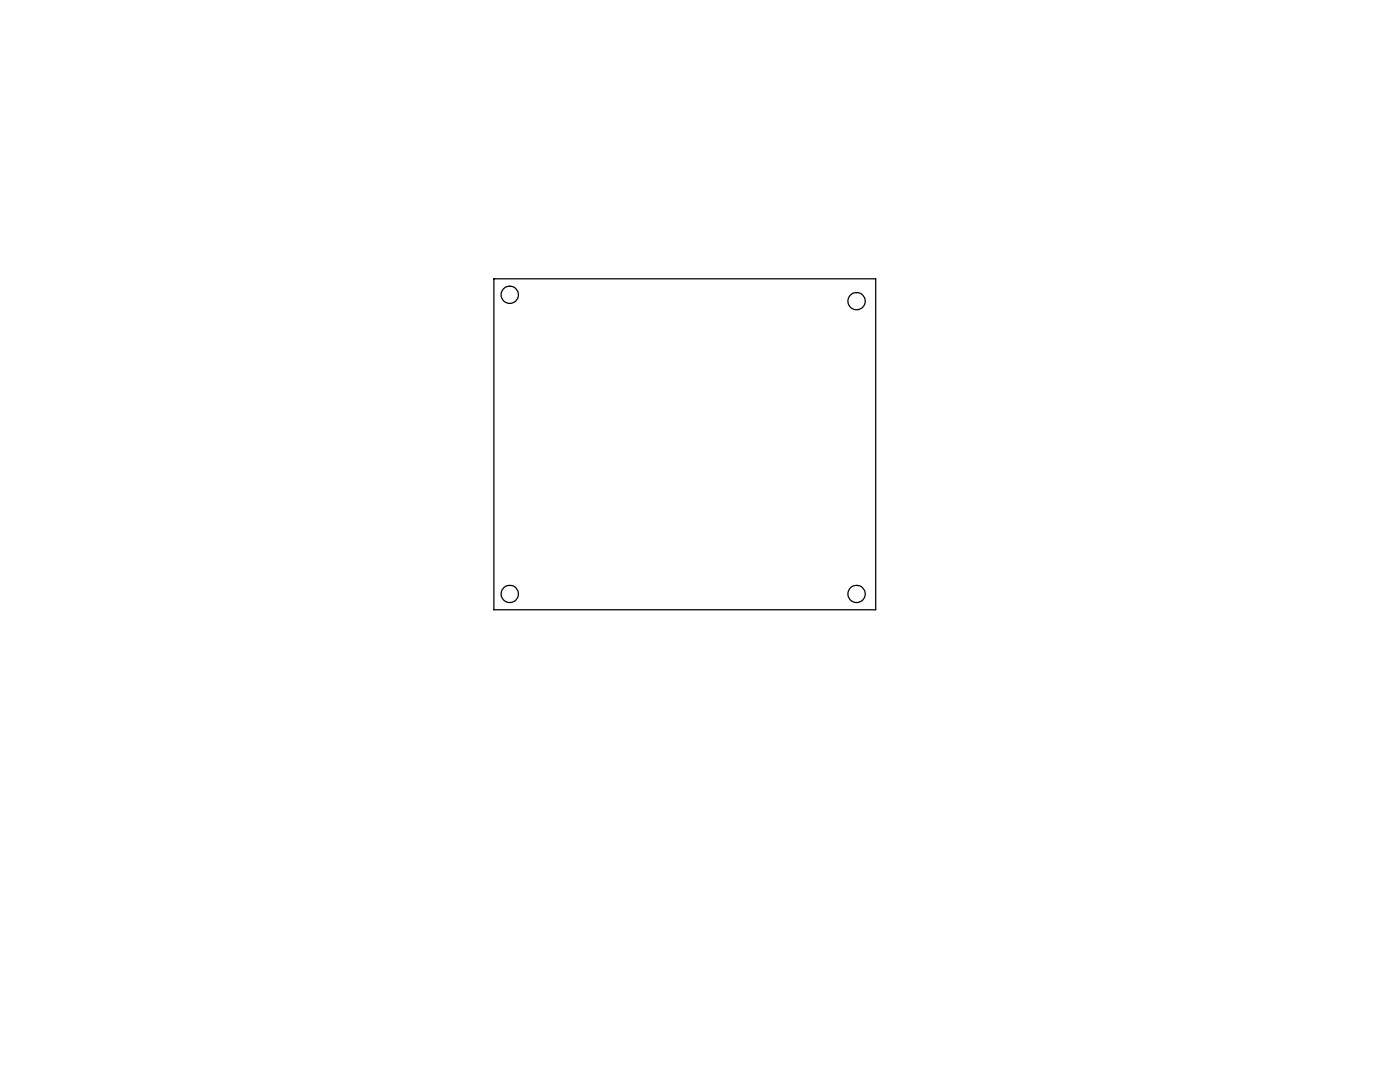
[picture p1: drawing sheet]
<svg xmlns="http://www.w3.org/2000/svg" width="279mm" height="216mm" viewBox="0 0 279 216" stroke-linecap="round" stroke-linejoin="round" font-family="sans-serif">
<g fill="none" stroke="#000" stroke-width=".25">
<path d="M98.6 55.6h76.2v66.1h-76.2z"/>
<circle cx="101.7" cy="58.8" r="1.72"/>
<circle cx="171" cy="60.1" r="1.72"/>
<circle cx="101.7" cy="118.5" r="1.72"/>
<circle cx="171" cy="118.5" r="1.72"/>
</g>
</svg>
